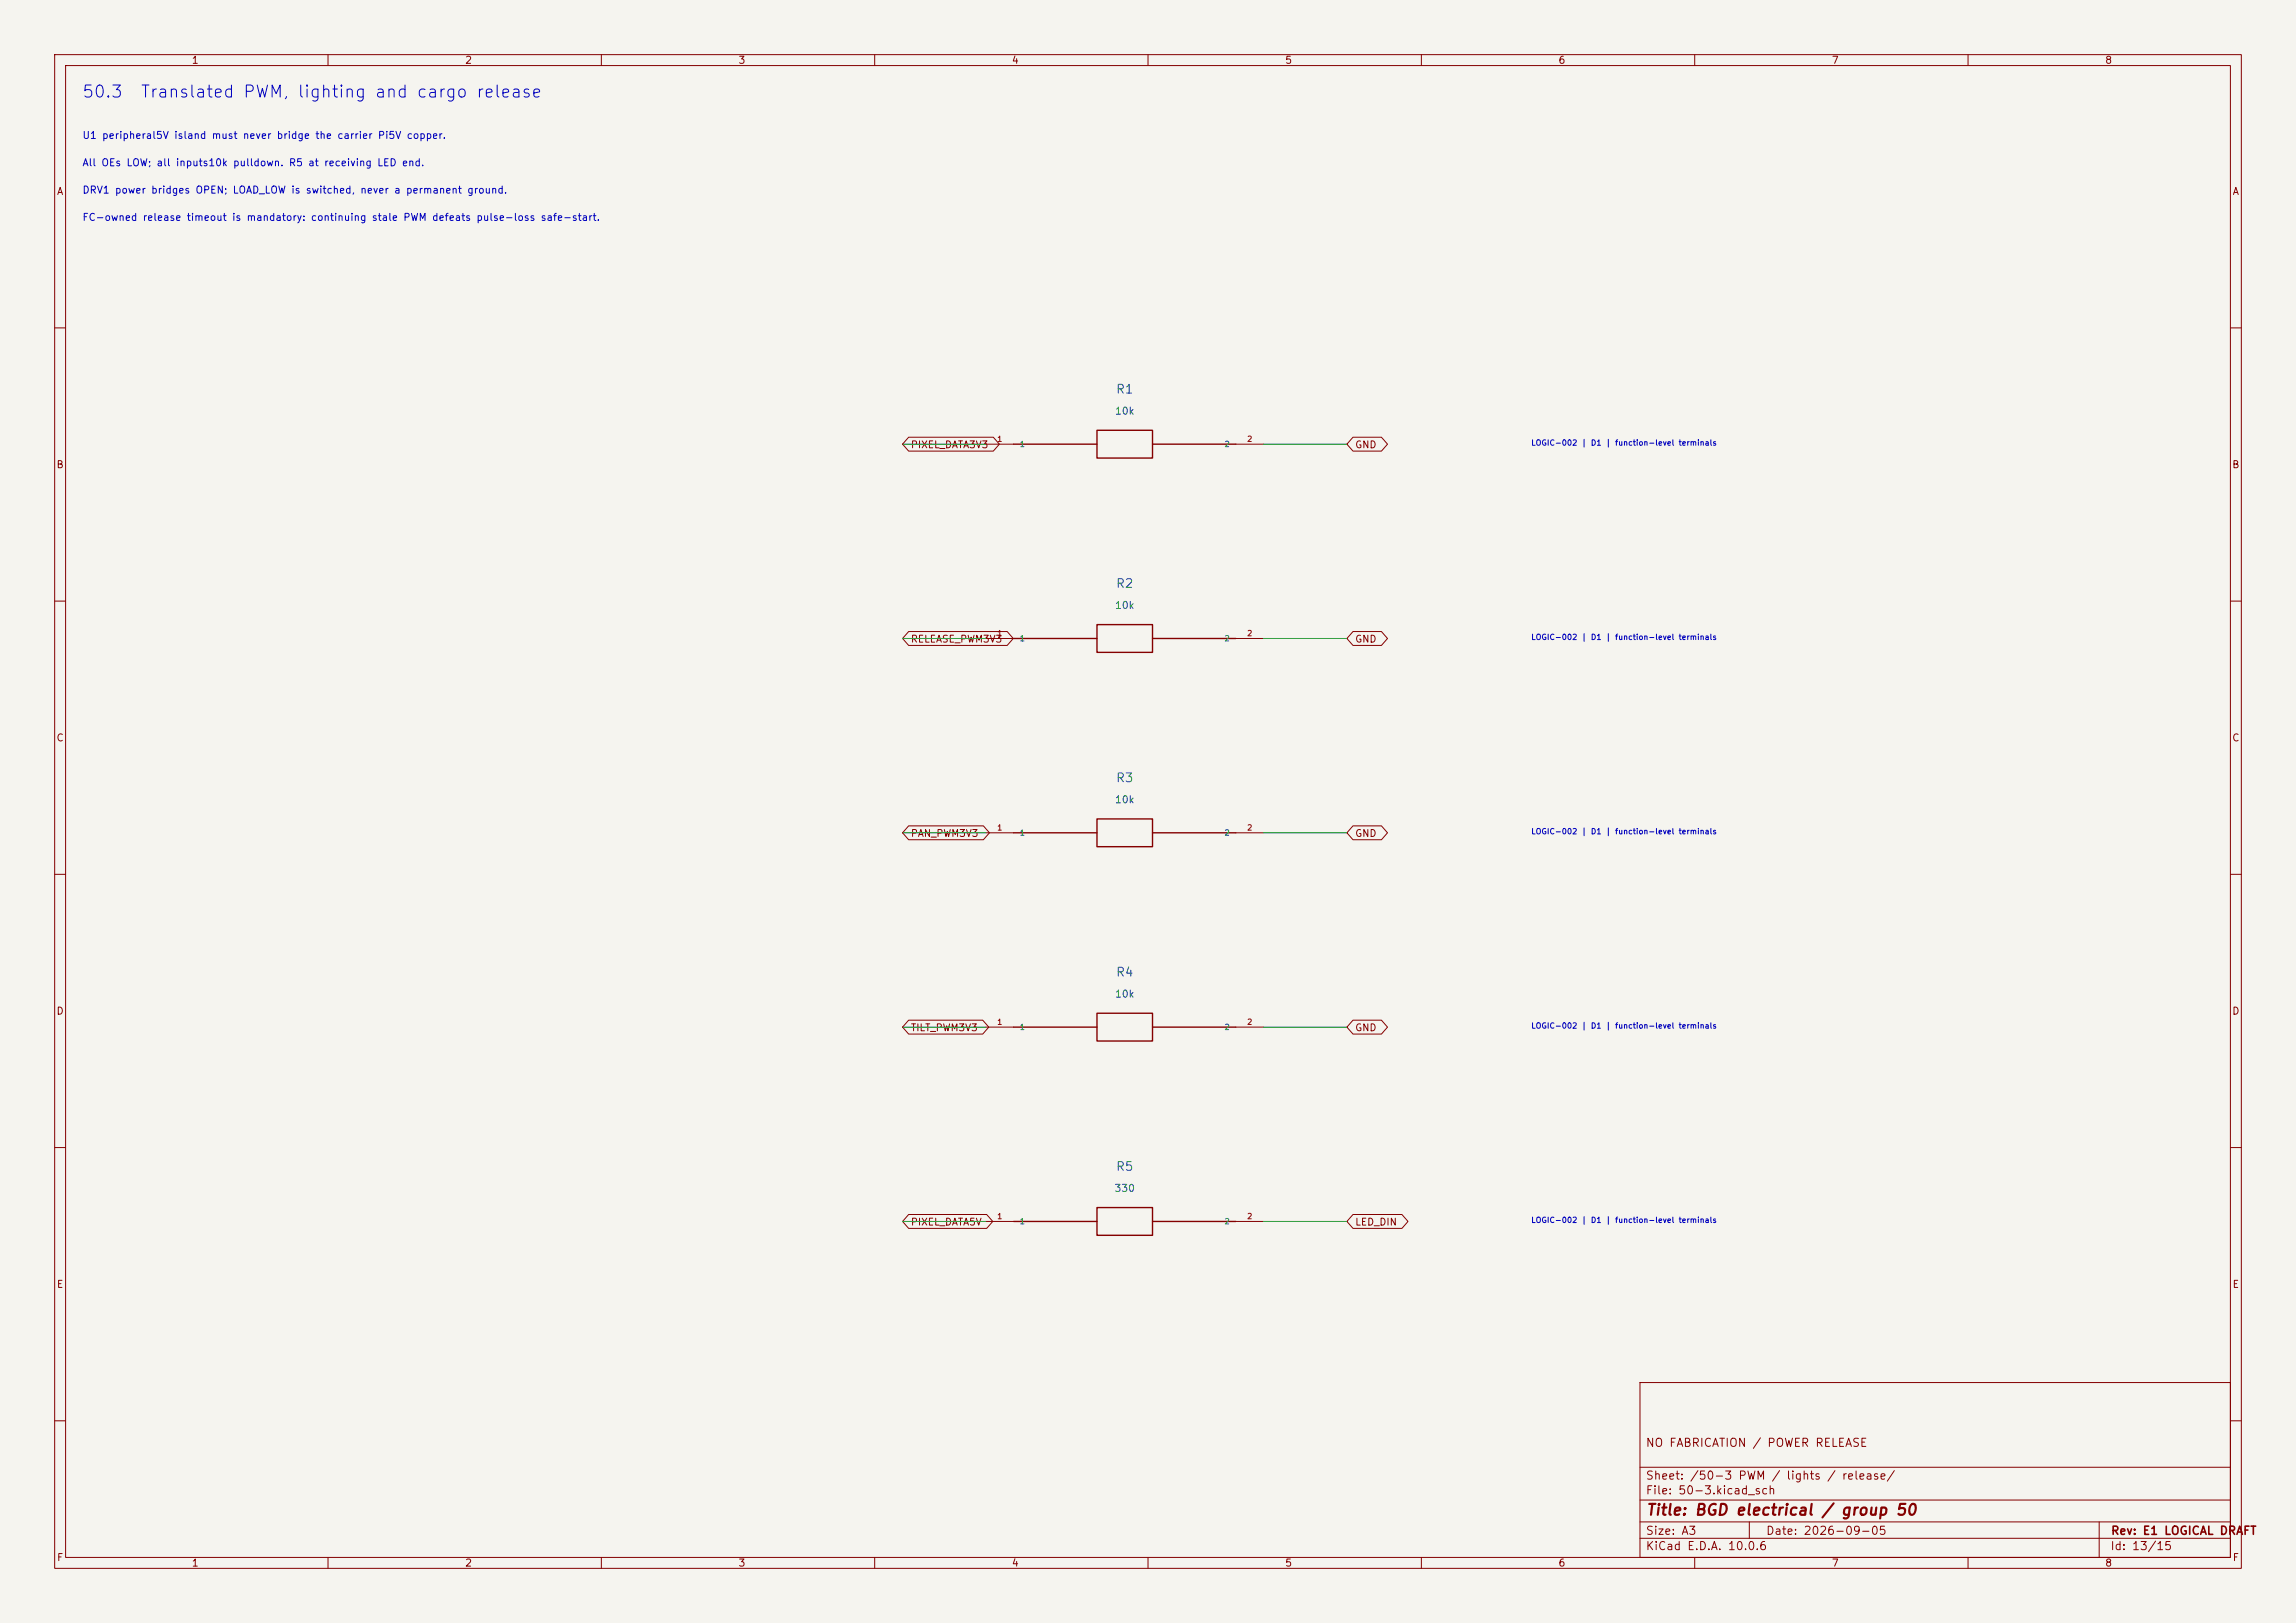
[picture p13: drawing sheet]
(kicad_sch (version 20250114) (generator "eeschema") (paper "A3") (title_block (title "BGD electrical / group 50") (date "2026-09-05") (rev "E1 LOGICAL DRAFT") (comment 1 "NO FABRICATION / POWER RELEASE")) (lib_symbols (symbol "BGD:BGD_R1" (pin_names (offset 1.016)) (exclude_from_sim no) (in_bom yes) (on_board yes) (property "Reference" "R1" (at 0 0 0) (effects (font (size 1.27 1.27)) (hide yes)))(property "Value" "10k" (at 0 0 0) (effects (font (size 1.27 1.27)) (hide yes)))(property "Footprint" "" (at 0 0 0) (effects (font (size 1.27 1.27)) (hide yes)))(property "Datasheet" "../../../docs/hardware/baseline-r1/electrical-build.md" (at 0 0 0) (effects (font (size 1.27 1.27)) (hide yes)))(property "Description" "Functional terminal model; LOGIC-002; evidence D1; physical release held" (at 0 0 0) (effects (font (size 1.27 1.27)) (hide yes))) (symbol "BGD_R1_1_1" (rectangle (start -5.08 2.54) (end 5.08 -2.54) (stroke (width 0.254) (type default)) (fill (type none)))(polyline (pts (xy -20.32 0) (xy -5.08 0)) (stroke (width 0.254) (type default)) (fill (type none)))(polyline (pts (xy 5.08 0) (xy 20.32 0)) (stroke (width 0.254) (type default)) (fill (type none)))(pin passive line (at -25.4 0 0) (length 5.08) (name "1" (effects (font (size 1.0 1.0)) )) (number "1" (effects (font (size 1.0 1.0)) )))(pin passive line (at 25.4 0 180) (length 5.08) (name "2" (effects (font (size 1.0 1.0)) )) (number "2" (effects (font (size 1.0 1.0)) )))))
(symbol "BGD:BGD_R2" (pin_names (offset 1.016)) (exclude_from_sim no) (in_bom yes) (on_board yes) (property "Reference" "R2" (at 0 0 0) (effects (font (size 1.27 1.27)) (hide yes)))(property "Value" "10k" (at 0 0 0) (effects (font (size 1.27 1.27)) (hide yes)))(property "Footprint" "" (at 0 0 0) (effects (font (size 1.27 1.27)) (hide yes)))(property "Datasheet" "../../../docs/hardware/baseline-r1/electrical-build.md" (at 0 0 0) (effects (font (size 1.27 1.27)) (hide yes)))(property "Description" "Functional terminal model; LOGIC-002; evidence D1; physical release held" (at 0 0 0) (effects (font (size 1.27 1.27)) (hide yes))) (symbol "BGD_R2_1_1" (rectangle (start -5.08 2.54) (end 5.08 -2.54) (stroke (width 0.254) (type default)) (fill (type none)))(polyline (pts (xy -20.32 0) (xy -5.08 0)) (stroke (width 0.254) (type default)) (fill (type none)))(polyline (pts (xy 5.08 0) (xy 20.32 0)) (stroke (width 0.254) (type default)) (fill (type none)))(pin passive line (at -25.4 0 0) (length 5.08) (name "1" (effects (font (size 1.0 1.0)) )) (number "1" (effects (font (size 1.0 1.0)) )))(pin passive line (at 25.4 0 180) (length 5.08) (name "2" (effects (font (size 1.0 1.0)) )) (number "2" (effects (font (size 1.0 1.0)) )))))
(symbol "BGD:BGD_R3" (pin_names (offset 1.016)) (exclude_from_sim no) (in_bom yes) (on_board yes) (property "Reference" "R3" (at 0 0 0) (effects (font (size 1.27 1.27)) (hide yes)))(property "Value" "10k" (at 0 0 0) (effects (font (size 1.27 1.27)) (hide yes)))(property "Footprint" "" (at 0 0 0) (effects (font (size 1.27 1.27)) (hide yes)))(property "Datasheet" "../../../docs/hardware/baseline-r1/electrical-build.md" (at 0 0 0) (effects (font (size 1.27 1.27)) (hide yes)))(property "Description" "Functional terminal model; LOGIC-002; evidence D1; physical release held" (at 0 0 0) (effects (font (size 1.27 1.27)) (hide yes))) (symbol "BGD_R3_1_1" (rectangle (start -5.08 2.54) (end 5.08 -2.54) (stroke (width 0.254) (type default)) (fill (type none)))(polyline (pts (xy -20.32 0) (xy -5.08 0)) (stroke (width 0.254) (type default)) (fill (type none)))(polyline (pts (xy 5.08 0) (xy 20.32 0)) (stroke (width 0.254) (type default)) (fill (type none)))(pin passive line (at -25.4 0 0) (length 5.08) (name "1" (effects (font (size 1.0 1.0)) )) (number "1" (effects (font (size 1.0 1.0)) )))(pin passive line (at 25.4 0 180) (length 5.08) (name "2" (effects (font (size 1.0 1.0)) )) (number "2" (effects (font (size 1.0 1.0)) )))))
(symbol "BGD:BGD_R4" (pin_names (offset 1.016)) (exclude_from_sim no) (in_bom yes) (on_board yes) (property "Reference" "R4" (at 0 0 0) (effects (font (size 1.27 1.27)) (hide yes)))(property "Value" "10k" (at 0 0 0) (effects (font (size 1.27 1.27)) (hide yes)))(property "Footprint" "" (at 0 0 0) (effects (font (size 1.27 1.27)) (hide yes)))(property "Datasheet" "../../../docs/hardware/baseline-r1/electrical-build.md" (at 0 0 0) (effects (font (size 1.27 1.27)) (hide yes)))(property "Description" "Functional terminal model; LOGIC-002; evidence D1; physical release held" (at 0 0 0) (effects (font (size 1.27 1.27)) (hide yes))) (symbol "BGD_R4_1_1" (rectangle (start -5.08 2.54) (end 5.08 -2.54) (stroke (width 0.254) (type default)) (fill (type none)))(polyline (pts (xy -20.32 0) (xy -5.08 0)) (stroke (width 0.254) (type default)) (fill (type none)))(polyline (pts (xy 5.08 0) (xy 20.32 0)) (stroke (width 0.254) (type default)) (fill (type none)))(pin passive line (at -25.4 0 0) (length 5.08) (name "1" (effects (font (size 1.0 1.0)) )) (number "1" (effects (font (size 1.0 1.0)) )))(pin passive line (at 25.4 0 180) (length 5.08) (name "2" (effects (font (size 1.0 1.0)) )) (number "2" (effects (font (size 1.0 1.0)) )))))
(symbol "BGD:BGD_R5" (pin_names (offset 1.016)) (exclude_from_sim no) (in_bom yes) (on_board yes) (property "Reference" "R5" (at 0 0 0) (effects (font (size 1.27 1.27)) (hide yes)))(property "Value" "330" (at 0 0 0) (effects (font (size 1.27 1.27)) (hide yes)))(property "Footprint" "" (at 0 0 0) (effects (font (size 1.27 1.27)) (hide yes)))(property "Datasheet" "../../../docs/hardware/baseline-r1/electrical-build.md" (at 0 0 0) (effects (font (size 1.27 1.27)) (hide yes)))(property "Description" "Functional terminal model; LOGIC-002; evidence D1; physical release held" (at 0 0 0) (effects (font (size 1.27 1.27)) (hide yes))) (symbol "BGD_R5_1_1" (rectangle (start -5.08 2.54) (end 5.08 -2.54) (stroke (width 0.254) (type default)) (fill (type none)))(polyline (pts (xy -20.32 0) (xy -5.08 0)) (stroke (width 0.254) (type default)) (fill (type none)))(polyline (pts (xy 5.08 0) (xy 20.32 0)) (stroke (width 0.254) (type default)) (fill (type none)))(pin passive line (at -25.4 0 0) (length 5.08) (name "1" (effects (font (size 1.0 1.0)) )) (number "1" (effects (font (size 1.0 1.0)) )))(pin passive line (at 25.4 0 180) (length 5.08) (name "2" (effects (font (size 1.0 1.0)) )) (number "2" (effects (font (size 1.0 1.0)) ))))))(text "50.3  Translated PWM, lighting and cargo release" (at 15 17 0) (effects (font (size 2.2 2.2)) (justify left)))(text "U1 peripheral5V island must never bridge the carrier Pi5V copper." (at 15 25 0) (effects (font (size 1.3 1.3)) (justify left)))(text "All OEs LOW; all inputs10k pulldown. R5 at receiving LED end." (at 15 30 0) (effects (font (size 1.3 1.3)) (justify left)))(text "DRV1 power bridges OPEN; LOAD_LOW is switched, never a permanent ground." (at 15 35 0) (effects (font (size 1.3 1.3)) (justify left)))(text "FC-owned release timeout is mandatory: continuing stale PWM defeats pulse-loss safe-start." (at 15 40 0) (effects (font (size 1.3 1.3)) (justify left)))(symbol (lib_id "BGD:BGD_R1") (at 205.74 81.28 0) (unit 1) (in_bom yes) (on_board yes) (dnp no) (property "Reference" "R1" (at 205.74 71.2 0) (effects (font (size 1.6 1.6)) )) (property "Value" "10k" (at 205.74 75.2 0) (effects (font (size 1.3 1.3)) ))(property "Datasheet" "../../../docs/hardware/baseline-r1/electrical-build.md" (at 205.74 81.28 0) (effects (font (size 1 1)) (hide yes))) (property "Inventory_ID" "LOGIC-002" (at 205.74 81.28 0) (effects (font (size 1 1)) (hide yes))))(wire (pts (xy 180.34 81.28) (xy 165.1 81.28)) (stroke (width 0) (type default)))(global_label "PIXEL_DATA3V3" (shape bidirectional) (at 165.1 81.28 0) (effects (font (size 1.27 1.27)) (justify left)) (property "Intersheetrefs" "${INTERSHEET_REFS}" (at 165.1 81.28 0) (effects (font (size 1 1)) (hide yes))))(wire (pts (xy 231.14 81.28) (xy 246.38 81.28)) (stroke (width 0) (type default)))(global_label "GND" (shape bidirectional) (at 246.38 81.28 180) (effects (font (size 1.27 1.27)) (justify left)) (property "Intersheetrefs" "${INTERSHEET_REFS}" (at 246.38 81.28 180) (effects (font (size 1 1)) (hide yes))))(text "LOGIC-002 | D1 | function-level terminals" (at 280 81.28 0) (effects (font (size 1.0 1.0)) (justify left)))(symbol (lib_id "BGD:BGD_R2") (at 205.74 116.84 0) (unit 1) (in_bom yes) (on_board yes) (dnp no) (property "Reference" "R2" (at 205.74 106.76 0) (effects (font (size 1.6 1.6)) )) (property "Value" "10k" (at 205.74 110.76 0) (effects (font (size 1.3 1.3)) ))(property "Datasheet" "../../../docs/hardware/baseline-r1/electrical-build.md" (at 205.74 116.84 0) (effects (font (size 1 1)) (hide yes))) (property "Inventory_ID" "LOGIC-002" (at 205.74 116.84 0) (effects (font (size 1 1)) (hide yes))))(wire (pts (xy 180.34 116.84) (xy 165.1 116.84)) (stroke (width 0) (type default)))(global_label "RELEASE_PWM3V3" (shape bidirectional) (at 165.1 116.84 0) (effects (font (size 1.27 1.27)) (justify left)) (property "Intersheetrefs" "${INTERSHEET_REFS}" (at 165.1 116.84 0) (effects (font (size 1 1)) (hide yes))))(wire (pts (xy 231.14 116.84) (xy 246.38 116.84)) (stroke (width 0) (type default)))(global_label "GND" (shape bidirectional) (at 246.38 116.84 180) (effects (font (size 1.27 1.27)) (justify left)) (property "Intersheetrefs" "${INTERSHEET_REFS}" (at 246.38 116.84 180) (effects (font (size 1 1)) (hide yes))))(text "LOGIC-002 | D1 | function-level terminals" (at 280 116.84 0) (effects (font (size 1.0 1.0)) (justify left)))(symbol (lib_id "BGD:BGD_R3") (at 205.74 152.4 0) (unit 1) (in_bom yes) (on_board yes) (dnp no) (property "Reference" "R3" (at 205.74 142.32 0) (effects (font (size 1.6 1.6)) )) (property "Value" "10k" (at 205.74 146.32 0) (effects (font (size 1.3 1.3)) ))(property "Datasheet" "../../../docs/hardware/baseline-r1/electrical-build.md" (at 205.74 152.4 0) (effects (font (size 1 1)) (hide yes))) (property "Inventory_ID" "LOGIC-002" (at 205.74 152.4 0) (effects (font (size 1 1)) (hide yes))))(wire (pts (xy 180.34 152.4) (xy 165.1 152.4)) (stroke (width 0) (type default)))(global_label "PAN_PWM3V3" (shape bidirectional) (at 165.1 152.4 0) (effects (font (size 1.27 1.27)) (justify left)) (property "Intersheetrefs" "${INTERSHEET_REFS}" (at 165.1 152.4 0) (effects (font (size 1 1)) (hide yes))))(wire (pts (xy 231.14 152.4) (xy 246.38 152.4)) (stroke (width 0) (type default)))(global_label "GND" (shape bidirectional) (at 246.38 152.4 180) (effects (font (size 1.27 1.27)) (justify left)) (property "Intersheetrefs" "${INTERSHEET_REFS}" (at 246.38 152.4 180) (effects (font (size 1 1)) (hide yes))))(text "LOGIC-002 | D1 | function-level terminals" (at 280 152.4 0) (effects (font (size 1.0 1.0)) (justify left)))(symbol (lib_id "BGD:BGD_R4") (at 205.74 187.96 0) (unit 1) (in_bom yes) (on_board yes) (dnp no) (property "Reference" "R4" (at 205.74 177.88 0) (effects (font (size 1.6 1.6)) )) (property "Value" "10k" (at 205.74 181.88 0) (effects (font (size 1.3 1.3)) ))(property "Datasheet" "../../../docs/hardware/baseline-r1/electrical-build.md" (at 205.74 187.96 0) (effects (font (size 1 1)) (hide yes))) (property "Inventory_ID" "LOGIC-002" (at 205.74 187.96 0) (effects (font (size 1 1)) (hide yes))))(wire (pts (xy 180.34 187.96) (xy 165.1 187.96)) (stroke (width 0) (type default)))(global_label "TILT_PWM3V3" (shape bidirectional) (at 165.1 187.96 0) (effects (font (size 1.27 1.27)) (justify left)) (property "Intersheetrefs" "${INTERSHEET_REFS}" (at 165.1 187.96 0) (effects (font (size 1 1)) (hide yes))))(wire (pts (xy 231.14 187.96) (xy 246.38 187.96)) (stroke (width 0) (type default)))(global_label "GND" (shape bidirectional) (at 246.38 187.96 180) (effects (font (size 1.27 1.27)) (justify left)) (property "Intersheetrefs" "${INTERSHEET_REFS}" (at 246.38 187.96 180) (effects (font (size 1 1)) (hide yes))))(text "LOGIC-002 | D1 | function-level terminals" (at 280 187.96 0) (effects (font (size 1.0 1.0)) (justify left)))(symbol (lib_id "BGD:BGD_R5") (at 205.74 223.52 0) (unit 1) (in_bom yes) (on_board yes) (dnp no) (property "Reference" "R5" (at 205.74 213.44 0) (effects (font (size 1.6 1.6)) )) (property "Value" "330" (at 205.74 217.44 0) (effects (font (size 1.3 1.3)) ))(property "Datasheet" "../../../docs/hardware/baseline-r1/electrical-build.md" (at 205.74 223.52 0) (effects (font (size 1 1)) (hide yes))) (property "Inventory_ID" "LOGIC-002" (at 205.74 223.52 0) (effects (font (size 1 1)) (hide yes))))(wire (pts (xy 180.34 223.52) (xy 165.1 223.52)) (stroke (width 0) (type default)))(global_label "PIXEL_DATA5V" (shape bidirectional) (at 165.1 223.52 0) (effects (font (size 1.27 1.27)) (justify left)) (property "Intersheetrefs" "${INTERSHEET_REFS}" (at 165.1 223.52 0) (effects (font (size 1 1)) (hide yes))))(wire (pts (xy 231.14 223.52) (xy 246.38 223.52)) (stroke (width 0) (type default)))(global_label "LED_DIN" (shape bidirectional) (at 246.38 223.52 180) (effects (font (size 1.27 1.27)) (justify left)) (property "Intersheetrefs" "${INTERSHEET_REFS}" (at 246.38 223.52 180) (effects (font (size 1 1)) (hide yes))))(text "LOGIC-002 | D1 | function-level terminals" (at 280 223.52 0) (effects (font (size 1.0 1.0)) (justify left)))(embedded_fonts no))
